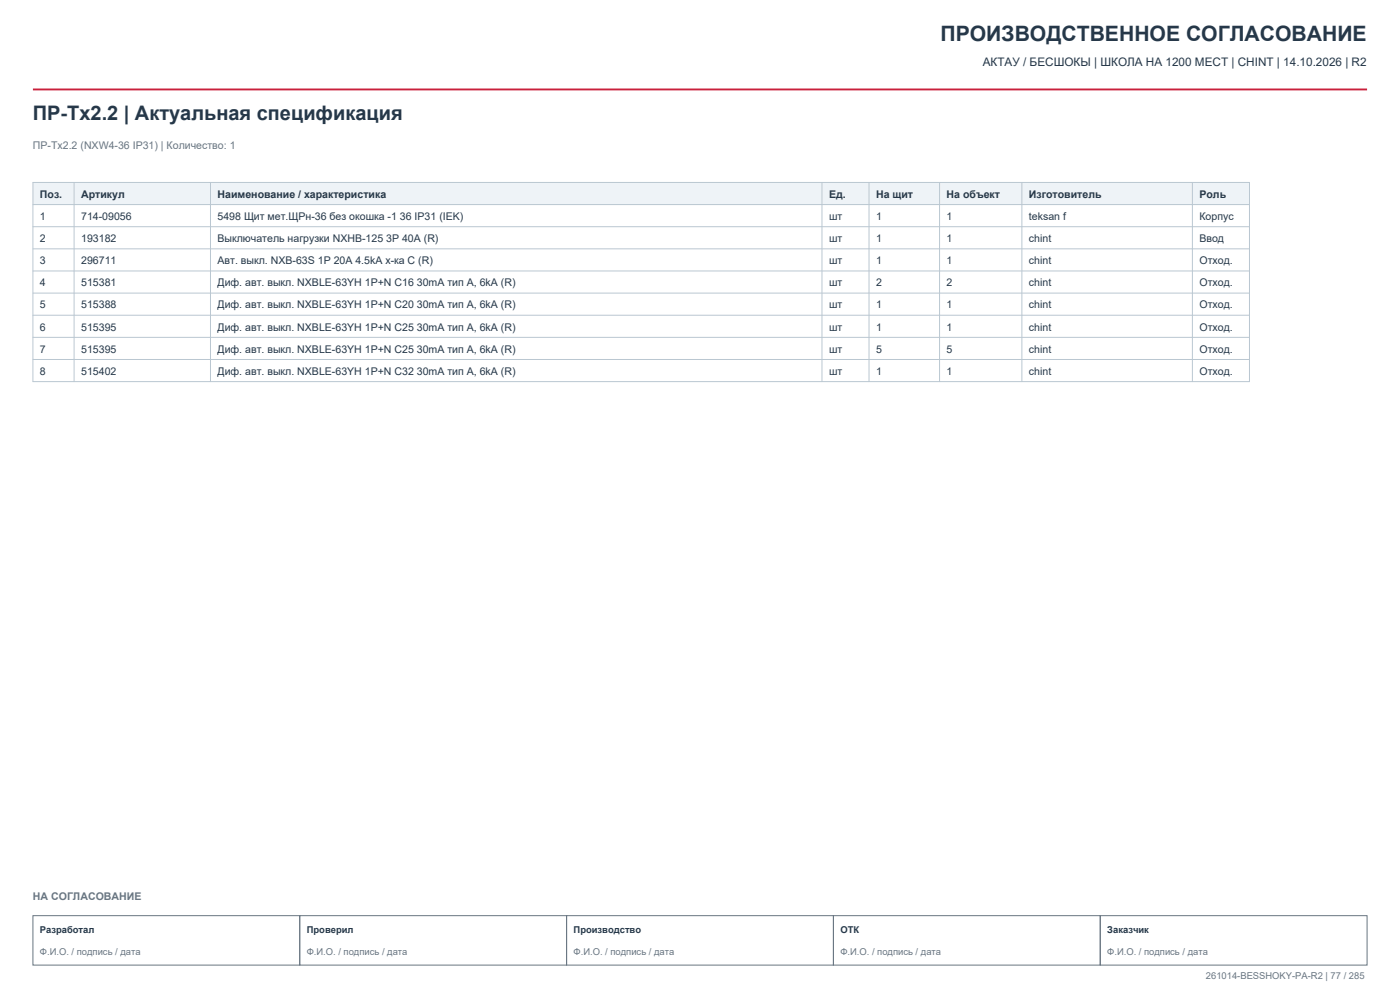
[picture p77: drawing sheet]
<svg xmlns="http://www.w3.org/2000/svg" width="420mm" height="297mm" viewBox="0 0 420 297" stroke-linecap="round" stroke-linejoin="round" font-family="sans-serif">
<defs><g id="words">
<text font-size="6.3" fill="#263849" x="282.1" y="12.3">ПРОИЗВОДСТВЕННОЕ СОГЛАСОВАНИЕ</text>
<text font-size="6" fill="#263849" x="9.9" y="36">ПР-Тх2.2 | Актуальная спецификация</text>
<text font-size="3.5" fill="#263849" x="294.8" y="19.8">АКТАУ / БЕСШОКЫ | ШКОЛА НА 1200 МЕСТ | CHINT | 14.10.2026 | R2</text>
<g font-size="3.2" fill="#697681">
<text x="9.9" y="44.8">ПР-Тх2.2 (NXW4-36 IP31) | Количество: 1</text>
<text x="9.9" y="269.8">НА СОГЛАСОВАНИЕ</text>
</g>
<g font-size="3.2" fill="#263849">
<text x="12" y="59.3">Поз.</text>
<text x="24.3" y="59.3">Артикул</text>
<text x="65.3" y="59.3">Наименование / характеристика</text>
<text x="248.7" y="59.3">Ед.</text>
<text x="262.8" y="59.3">На щит</text>
<text x="284" y="59.3">На объект</text>
<text x="308.7" y="59.3">Изготовитель</text>
<text x="359.8" y="59.3">Роль</text>
<text x="12" y="65.9">1</text>
<text x="24.3" y="65.9">714-09056</text>
<text x="65.3" y="65.9">5498 Щит мет.ЩРн-36 без окошка -1 36 IP31 (IEK)</text>
<text x="248.7" y="65.9">шт</text>
<text x="262.8" y="65.9">1</text>
<text x="284" y="65.9">1</text>
<text x="308.7" y="65.9">teksan f</text>
<text x="359.8" y="65.9">Корпус</text>
<text x="12" y="72.5">2</text>
<text x="24.3" y="72.5">193182</text>
<text x="65.3" y="72.5">Выключатель нагрузки NXHB-125 3P 40A (R)</text>
<text x="248.7" y="72.5">шт</text>
<text x="262.8" y="72.5">1</text>
<text x="284" y="72.5">1</text>
<text x="308.7" y="72.5">chint</text>
<text x="359.8" y="72.5">Ввод</text>
<text x="12" y="79.2">3</text>
<text x="24.3" y="79.2">296711</text>
<text x="65.3" y="79.2">Авт. выкл. NXB-63S 1P 20А 4.5kA х-ка C (R)</text>
<text x="248.7" y="79.2">шт</text>
<text x="262.8" y="79.2">1</text>
<text x="284" y="79.2">1</text>
<text x="308.7" y="79.2">chint</text>
<text x="359.8" y="79.2">Отход.</text>
<text x="12" y="85.8">4</text>
<text x="24.3" y="85.8">515381</text>
<text x="65.3" y="85.8">Диф. авт. выкл. NXBLE-63YH 1P+N C16 30mA тип A, 6kA (R)</text>
<text x="248.7" y="85.8">шт</text>
<text x="262.8" y="85.8">2</text>
<text x="284" y="85.8">2</text>
<text x="308.7" y="85.8">chint</text>
<text x="359.8" y="85.8">Отход.</text>
<text x="12" y="92.4">5</text>
<text x="24.3" y="92.4">515388</text>
<text x="65.3" y="92.4">Диф. авт. выкл. NXBLE-63YH 1P+N C20 30mA тип A, 6kA (R)</text>
<text x="248.7" y="92.4">шт</text>
<text x="262.8" y="92.4">1</text>
<text x="284" y="92.4">1</text>
<text x="308.7" y="92.4">chint</text>
<text x="359.8" y="92.4">Отход.</text>
<text x="12" y="99.1">6</text>
<text x="24.3" y="99.1">515395</text>
<text x="65.3" y="99.1">Диф. авт. выкл. NXBLE-63YH 1P+N C25 30mA тип A, 6kA (R)</text>
<text x="248.7" y="99.1">шт</text>
<text x="262.8" y="99.1">1</text>
<text x="284" y="99.1">1</text>
<text x="308.7" y="99.1">chint</text>
<text x="359.8" y="99.1">Отход.</text>
<text x="12" y="105.7">7</text>
<text x="24.3" y="105.7">515395</text>
<text x="65.3" y="105.7">Диф. авт. выкл. NXBLE-63YH 1P+N C25 30mA тип A, 6kA (R)</text>
<text x="248.7" y="105.7">шт</text>
<text x="262.8" y="105.7">5</text>
<text x="284" y="105.7">5</text>
<text x="308.7" y="105.7">chint</text>
<text x="359.8" y="105.7">Отход.</text>
<text x="12" y="112.3">8</text>
<text x="24.3" y="112.3">515402</text>
<text x="65.3" y="112.3">Диф. авт. выкл. NXBLE-63YH 1P+N C32 30mA тип A, 6kA (R)</text>
<text x="248.7" y="112.3">шт</text>
<text x="262.8" y="112.3">1</text>
<text x="284" y="112.3">1</text>
<text x="308.7" y="112.3">chint</text>
<text x="359.8" y="112.3">Отход.</text>
</g>
<g font-size="2.8" fill="#263849">
<text x="12" y="279.7">Разработал</text>
<text x="92" y="279.7">Проверил</text>
<text x="172.1" y="279.7">Производство</text>
<text x="252.1" y="279.7">ОТК</text>
<text x="332.2" y="279.7">Заказчик</text>
</g>
<g font-size="2.8" fill="#697681">
<text x="12" y="286.1">Ф.И.О. / подпись / дата</text>
<text x="92" y="286.1">Ф.И.О. / подпись / дата</text>
<text x="172.1" y="286.1">Ф.И.О. / подпись / дата</text>
<text x="252.1" y="286.1">Ф.И.О. / подпись / дата</text>
<text x="332.2" y="286.1">Ф.И.О. / подпись / дата</text>
<text x="361.8" y="293.5">261014-BESSHOKY-PA-R2 | 77 / 285</text>
</g>
</g></defs>
<path d="M9.9 26.8h400.2" fill="none" stroke="#c9203b" stroke-width=".56"/>
<path d="M9.9 274.4h80v14.8h-80zM89.9 274.4h80.1v14.8h-80.1zM170 274.4h80v14.8h-80zM250 274.4h80.1v14.8h-80.1zM330.1 274.4h80v14.8h-80z" fill="none" stroke="#697681" stroke-width=".3"/>
<path d="M9.9 54.7h364.9v6.6h-364.9z" fill-rule="evenodd" fill="#eef3f7"/>
<g fill="none" stroke="#bac7d1" stroke-width=".3">
<path d="M9.9 54.7h364.9v59.7h-364.9zM22.2 54.7v59.7M63.1 54.7v59.7M246.6 54.7v59.7M260.7 54.7v59.7M281.9 54.7v59.7M306.6 54.7v59.7M357.7 54.7v59.7M9.9 61.3h364.9M9.9 67.9h364.9M9.9 74.6h364.9M9.9 81.2h364.9"/>
<path d="M9.9 87.8h364.9M9.9 94.5h364.9M9.9 101.1h364.9M9.9 107.7h364.9"/>
</g>
<use href="#words"/>
</svg>
